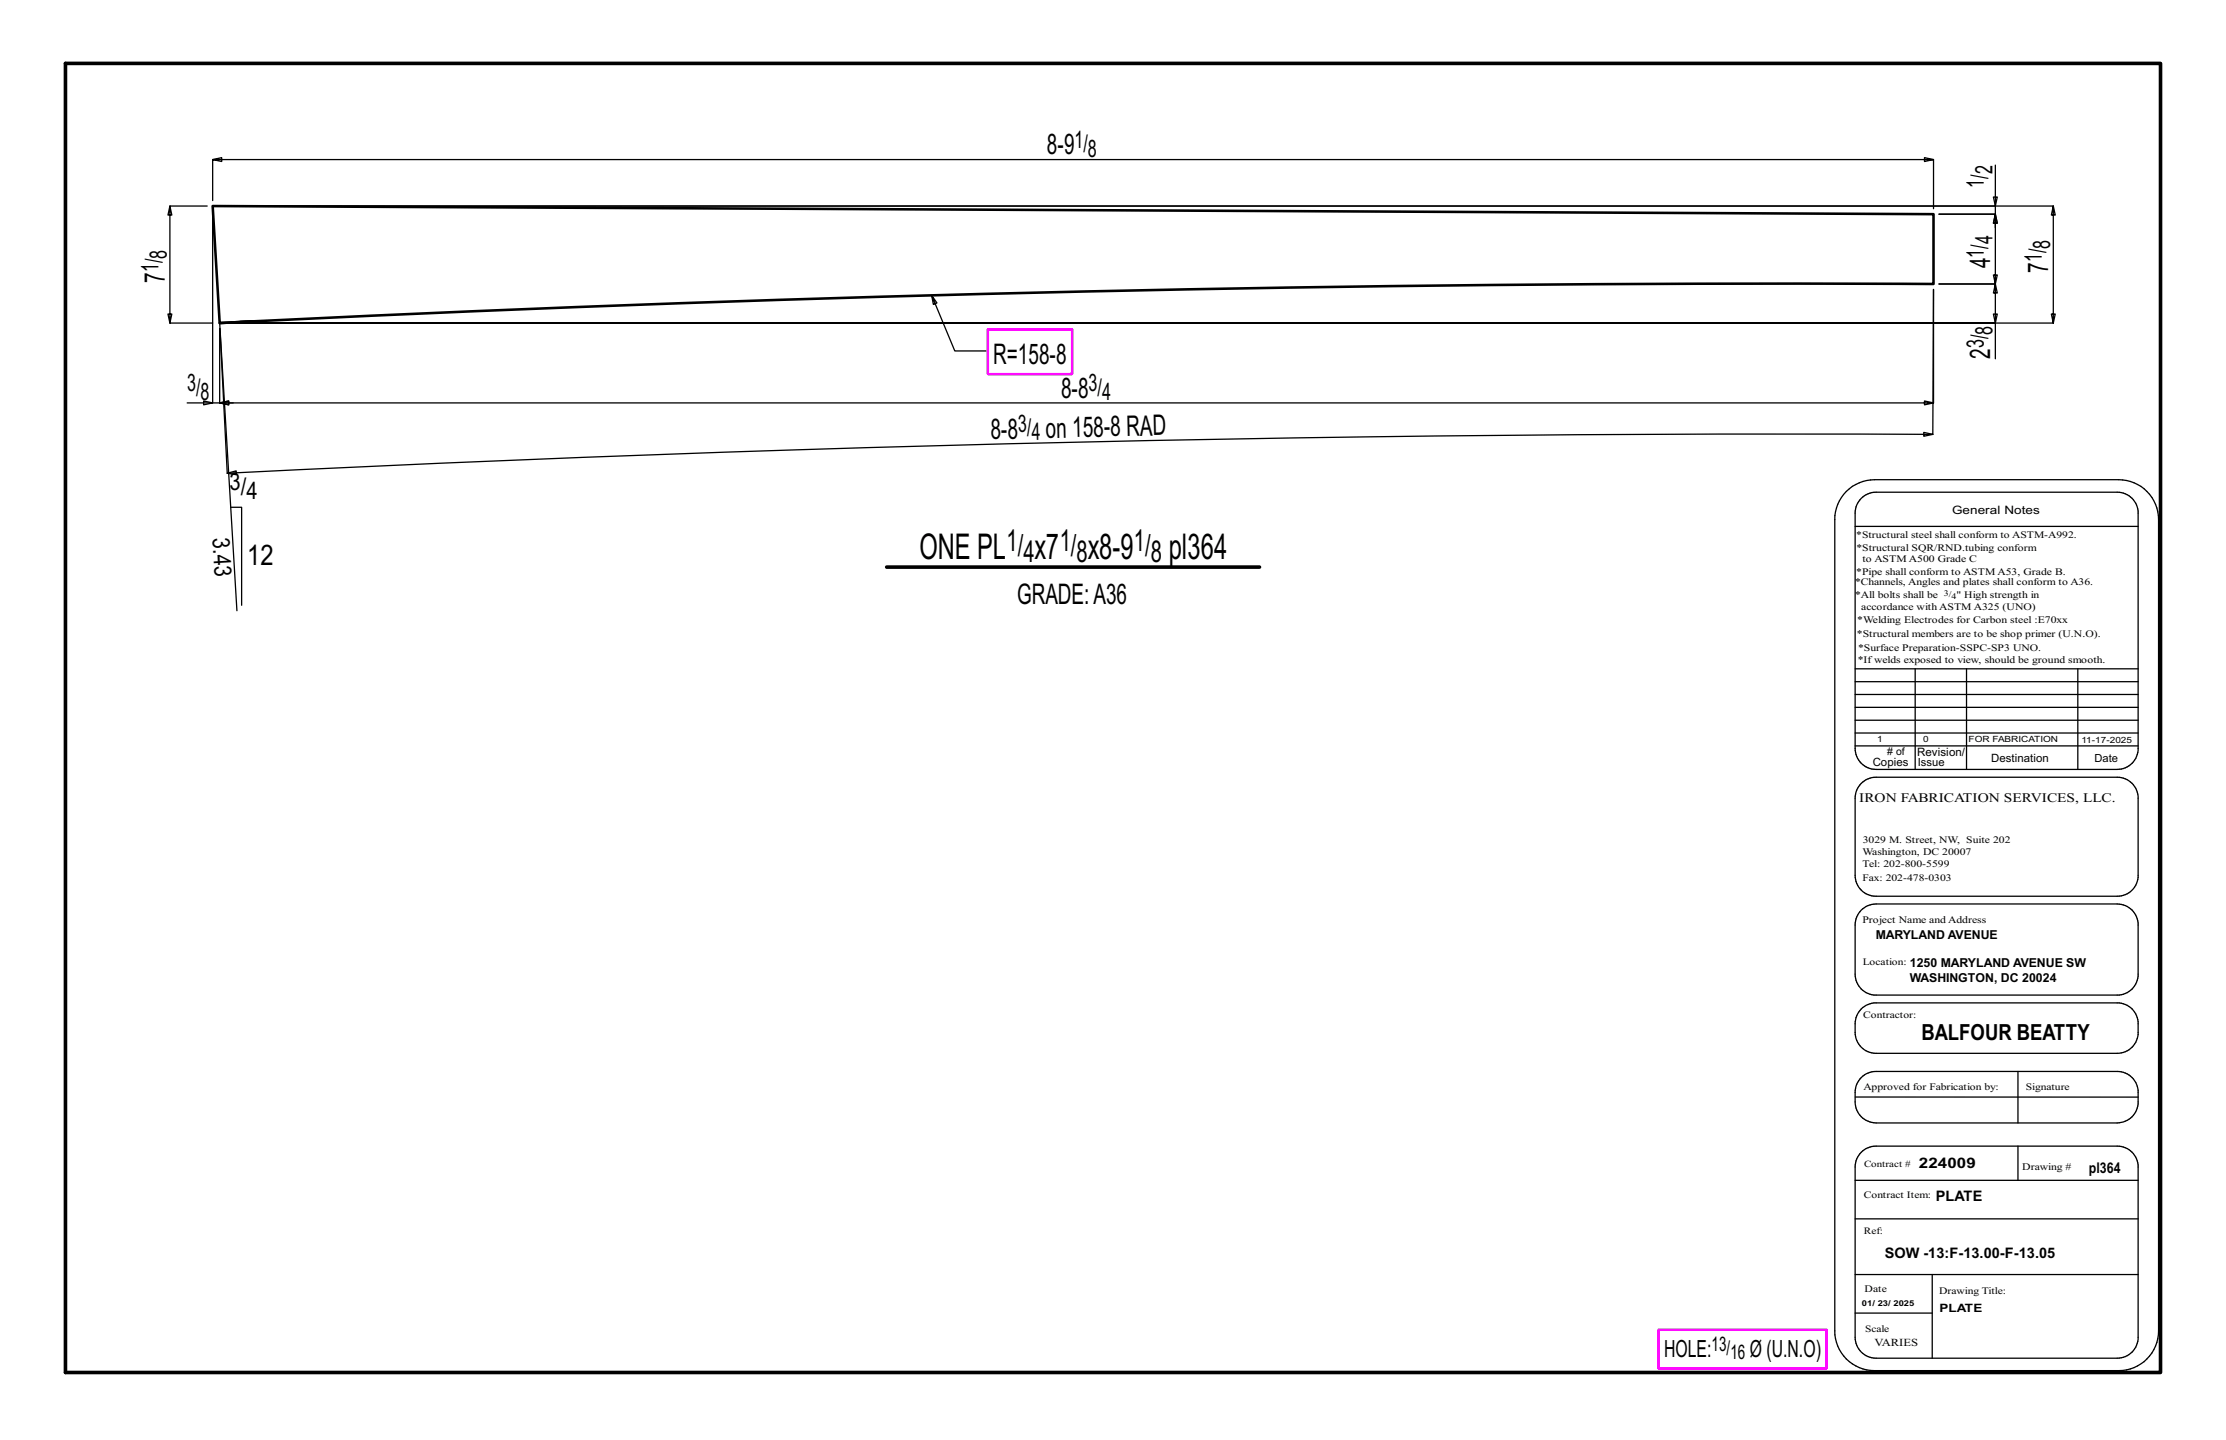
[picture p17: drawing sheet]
<svg xmlns="http://www.w3.org/2000/svg" width="432mm" height="279mm" viewBox="0 0 432 279" stroke-linecap="round" stroke-linejoin="round" font-family="sans-serif">
<defs><g id="words">
<g font-size="6.9">
<text x="178.3" y="108.5">ONE PL</text>
<text x="200.7" y="108.5">x7</text>
<text x="211" y="108.5">x8-9</text>
<text x="226.7" y="108.5">pl364</text>
</g>
<g font-size="5.9">
<text x="195.2" y="106.9">1/</text>
<text x="205.6" y="106.9">1/</text>
<text x="220" y="106.9">1/</text>
<text x="198.5" y="109">4</text>
<text x="208.8" y="109">8</text>
<text x="223.2" y="109">8</text>
</g>
<g font-size="5.5">
<text x="203.1" y="30">8-9</text>
<text x="386.1" y="52.1" transform="rotate(-90 386.1 52.1)">4</text>
<text x="397.3" y="53" transform="rotate(-90 397.3 53)">7</text>
<text x="32" y="54.8" transform="rotate(-90 32 54.8)">7</text>
<text x="192.7" y="70.5">R=158-8</text>
<text x="386.1" y="69.6" transform="rotate(-90 386.1 69.6)">2</text>
<text x="205.8" y="77.2">8-8</text>
<text x="192.2" y="85.2" transform="rotate(-1 192.2 85.2)">8-8</text>
<text x="202.9" y="84.9" transform="rotate(-1 202.9 84.9)">on158-8RAD</text>
<text x="47.9" y="109.7">12</text>
<text x="197.3" y="117.2">GRADE:A36</text>
</g>
<g font-size="4.7">
<text x="208.4" y="28.7">1/</text>
<text x="211" y="30.4">8</text>
<text x="386.5" y="33.8" transform="rotate(-90 386.5 33.8)">2</text>
<text x="384.8" y="36.4" transform="rotate(-90 384.8 36.4)">1/</text>
<text x="386.5" y="47.4" transform="rotate(-90 386.5 47.4)">4</text>
<text x="30.7" y="52.8" transform="rotate(-90 30.7 52.8)">1/</text>
<text x="32.4" y="50.2" transform="rotate(-90 32.4 50.2)">8</text>
<text x="384.8" y="50" transform="rotate(-90 384.8 50)">1/</text>
<text x="396.1" y="50.9" transform="rotate(-90 396.1 50.9)">1/</text>
<text x="397.7" y="48.3" transform="rotate(-90 397.7 48.3)">8</text>
<text x="386.5" y="65" transform="rotate(-90 386.5 65)">8</text>
<text x="384.8" y="67.6" transform="rotate(-90 384.8 67.6)">3/</text>
<text x="36.3" y="75.9">3/</text>
<text x="38.9" y="77.6">8</text>
<text x="211.2" y="75.9">3/</text>
<text x="213.8" y="77.6">4</text>
<text x="197.5" y="83.8" transform="rotate(-1 197.5 83.8)">3/</text>
<text x="200.1" y="85.4" transform="rotate(-1 200.1 85.4)">4</text>
<text x="44.5" y="95.1">3/</text>
<text x="47.8" y="96.8">4</text>
<text x="41.2" y="104.4" transform="rotate(87 41.2 104.4)">3.43</text>
</g>
<g font-size="4.6">
<text x="322.8" y="263.3">HOLE:</text>
<text x="339.4" y="263.3">Ø (U.N.O)</text>
</g>
<text font-size="4.3" x="372.7" y="201.8">BALFOUR BEATTY</text>
<g font-size="3.9">
<text x="332" y="262.2">13/</text>
<text x="335.7" y="263.6">16</text>
</g>
<text font-size="2.9" x="405.2" y="227.5">pl364</text>
<g font-size="2.8">
<text x="372.2" y="226.7">224009</text>
<text x="375.5" y="232.9">PLATE</text>
<text x="365.6" y="244">SOW -13:F-13.00-F-13.05</text>
</g>
<text font-size="2.5" x="360.7" y="155.6">IRON FABRICATION SERVICES, LLC.</text>
<g font-size="2.4">
<text x="363.8" y="182.3">MARYLAND AVENUE</text>
<text x="370.5" y="190.6">WASHINGTON, DC 20024</text>
<text x="370.5" y="187.7">1250 MARYLAND AVENUE SW</text>
</g>
<g font-size="2.2">
<text x="378.7" y="99.8">General Notes</text>
<text x="363.3" y="148.7">Copies</text>
<text x="371.9" y="146.7">Revision/</text>
<text x="372" y="148.7">Issue</text>
<text x="386.3" y="147.8">Destination</text>
<text x="406.3" y="147.8">Date</text>
<text x="376.2" y="254.6">PLATE</text>
</g>
<text font-size="2.1" x="363.6" y="261.2">VARIES</text>
<text font-size="2" x="366.1" y="146.4"># of</text>
<g font-size="1.9">
<text x="360.1" y="104.3">*Structural steel shall conform to ASTM-A992.</text>
<text x="360.1" y="106.9">*Structural SQR/RND.tubing conform</text>
<text x="359.8" y="113.6">*Channels, Angles and plates shall conform to A36.</text>
<text x="360.1" y="111.6">*Pipe shall conform to ASTM A53, Grade B.</text>
<text x="361.3" y="109.1">to ASTM A500 Grade C</text>
<text x="359.9" y="116.1">*All bolts shall be</text>
<text x="361" y="118.3">accordance with ASTM A325 (UNO)</text>
<text x="379.5" y="116.1">&quot; High strength in</text>
<text x="360.2" y="123.5">*Structural members are to be shop primer (U.N.O).</text>
<text x="360.3" y="120.9">*Welding Electrodes for Carbon steel :E70xx</text>
<text x="360.4" y="128.7">*Ifwelds exposed to view, should be ground smooth.</text>
<text x="360.4" y="126.3">*Surface Preparation-SSPC-SP3 UNO.</text>
<text x="361.3" y="165.9">Washington, DC 20007</text>
<text x="361.3" y="163.5">3029 M. Street, NW, Suite 202</text>
<text x="361.3" y="170.9">Fax: 202-478-0303</text>
<text x="361.3" y="168.2">Tel: 202-800-5599</text>
<text x="361.3" y="179.2">Project Name and Address</text>
<text x="361.3" y="187.3">Location:</text>
<text x="361.4" y="197.5">Contractor:</text>
<text x="361.5" y="211.4">Approved for Fabrication by:</text>
<text x="393" y="211.4">Signature</text>
<text x="392.3" y="227.1">Drawing #</text>
<text x="361.5" y="232.4">Contract Item:</text>
<text x="361.5" y="239.5">Ref:</text>
<text x="361.7" y="250.7">Date</text>
<text x="376.2" y="251.1">Drawing Title:</text>
<text x="361.8" y="258.4">Scale</text>
</g>
<text font-size="1.8" x="361.6" y="226.5">Contract #</text>
<g font-size="1.7">
<text x="377.1" y="115.6">3/</text>
<text x="378.6" y="116.2">4</text>
<text x="364.1" y="144">1</text>
<text x="373.1" y="144">0</text>
<text x="381.8" y="144">FOR FABRICATION</text>
<text x="403.8" y="144.2">11-17-2025</text>
</g>
<text font-size="1.6" x="361.2" y="253.3">01/ 23/ 2025</text>
</g></defs>
<g fill="none" stroke="#000" stroke-width=".25">
<path d="M40.2 40h-7.2l-.4 1.7h.7l-.3-1.7v22.7l-.4-1.8h.7l-.3 1.8h8.3M41.3 38.9v-7.9l1.7 .3v-.7l-1.7 .4h333.8l-1.8 .3v-.7l1.8 .4v9.5M386.7 38.2h.7l-.3 1.8zM387.1 32v8h-344.8h356l-.4 1.7h.8l-.4-1.7v22.7l-.4-1.8h.8l-.4 1.8h-354.6h343.4v6.9M387.1 40v4.2M41.3 41v37.2h-5M180.7 57.3l.4 1.8 .6-.3-1-1.5 4.5 10.8h6.4M387.1 41.6l.3 1.7h-.7zM387.1 41.6h-11h11l-.4 1.7h.7l-.3-1.7v13.5l-.4-1.7h.7l-.3 1.7h-11h11l-.4 1.8h.7l-.3-1.8v7.6M39.5 77.8l1.8 .4-1.8 .4zM41.3 78.2h3.9M42.6 78.2l1.8-.4v.8z"/>
<path d="M42.6 63.7v14.5zM42.6 62.7l3.4 55.8M42.7 63.7l1.4 28.1 45.9-2.1 41.3-1.6 41.4-1.4 41.3-1 41.4-.8 36.8-.4 41.4-.3 41.3 .1-1.7 .3v-.7l1.7 .4 .2-28.1v22l-1.8-.4v.8l1.8-.4h-332.5M386.7 60.9h.7l-.3 1.8zM44.1 91.8l1.7-.4v.7zM44.8 98.4h2.1v19M358.2 95.3a7.9 7.9 0 0 1 5.4-2.2h47.4a7.8 7.8 0 0 1 7.7 7.7v157.4a7.7 7.7 0 0 1-7.7 7.7h-47.4a7.7 7.7 0 0 1-7.7-7.7v-157.4a7.7 7.7 0 0 1 2.3-5.5zM361 96.7a4.1 4.1 0 0 1 2.9-1.2h46.8a4 4 0 0 1 4.1 3.7v46a4 4 0 0 1-4.1 4.1h-46.8a4.1 4.1 0 0 1-4-4.1v-45.6a4 4 0 0 1 1.1-2.9zM359.9 102.1h54.9M359.9 139.7h54.9M359.9 134.7h54.9M359.9 132.3h54.9"/>
<path d="M359.9 129.8h54.9M359.9 137.2h54.9M371.5 129.8v19.5M381.5 129.8v19.5M403.1 129.8v19.5M359.9 144.7h54.9M359.9 142.2h54.9M361 152a4.1 4.1 0 0 1 2.9-1.2h46.8a4.1 4.1 0 0 1 4.1 4.1v15.3a4.1 4.1 0 0 1-4.1 3.7h-46.8a4.1 4.1 0 0 1-4-4.1v-14.9a4 4 0 0 1 1.1-2.9zM361 176.6l1.4-.9 1.5-.3h46.8a4.1 4.1 0 0 1 4.1 3.7v10.3a4.1 4.1 0 0 1-3.7 3.7h-47.6a4.1 4.1 0 0 1-3.6-4.1v-9.5a4.1 4.1 0 0 1 1.1-2.9zM361 195.8l1-.7 1.5-.5h47.6a4.1 4.1 0 0 1 3.7 3.6v2.5a4.1 4.1 0 0 1-4.1 3.7h-46.8a4.1 4.1 0 0 1-4-4.1 5.3 5.3 0 0 1 .6-3.9zM359.9 212.9h54.9M361 209.1a4.1 4.1 0 0 1 2.9-1.2h46.8a4.1 4.1 0 0 1 4.1 3.6v2.7a4.1 4.1 0 0 1-4.1 3.7h-46.8a4.1 4.1 0 0 1-4-4.1v-1.9a4 4 0 0 1 1.1-2.8z"/>
<path d="M391.4 207.9v10M359.9 229h54.9M359.9 236.5h54.9M361 223.6a4.1 4.1 0 0 1 2.9-1.2h46.8a4.1 4.1 0 0 1 4.1 3.6v33.5a4 4 0 0 1-4.1 4h-46.8a4.1 4.1 0 0 1-4-4v-33.1a4 4 0 0 1 1.1-2.8zM391.4 222.4v6.6M359.9 254.8h14.9M359.9 247.3h54.9M374.8 247.3v16.2"/>
</g>
<path d="M12.7 12.3h406.4v254h-406.4zM172 110h72.3" fill="none" stroke="#000" stroke-width=".7"/>
<path d="M191.6 63.9h16.4v8.7h-16.4zM321.7 258h32.6v7.6h-32.6z" fill="none" stroke="#f0f" stroke-width=".5"/>
<path d="M41.3 40l333.8 1.6v13.5h-46l-39.6 .2-39.5 .5-39.6 .8-39.5 1-39.5 1.3-39.5 1.5-49.3 2.3zM49.2 62.3l-6.6 .4" fill="none" stroke="#000" stroke-width=".5"/>
<path d="M49.2 62.3l-6.6 .4" fill="none" stroke="#000" stroke-width=".25" stroke-dasharray="2 1.4"/>
<use href="#words"/>
</svg>
